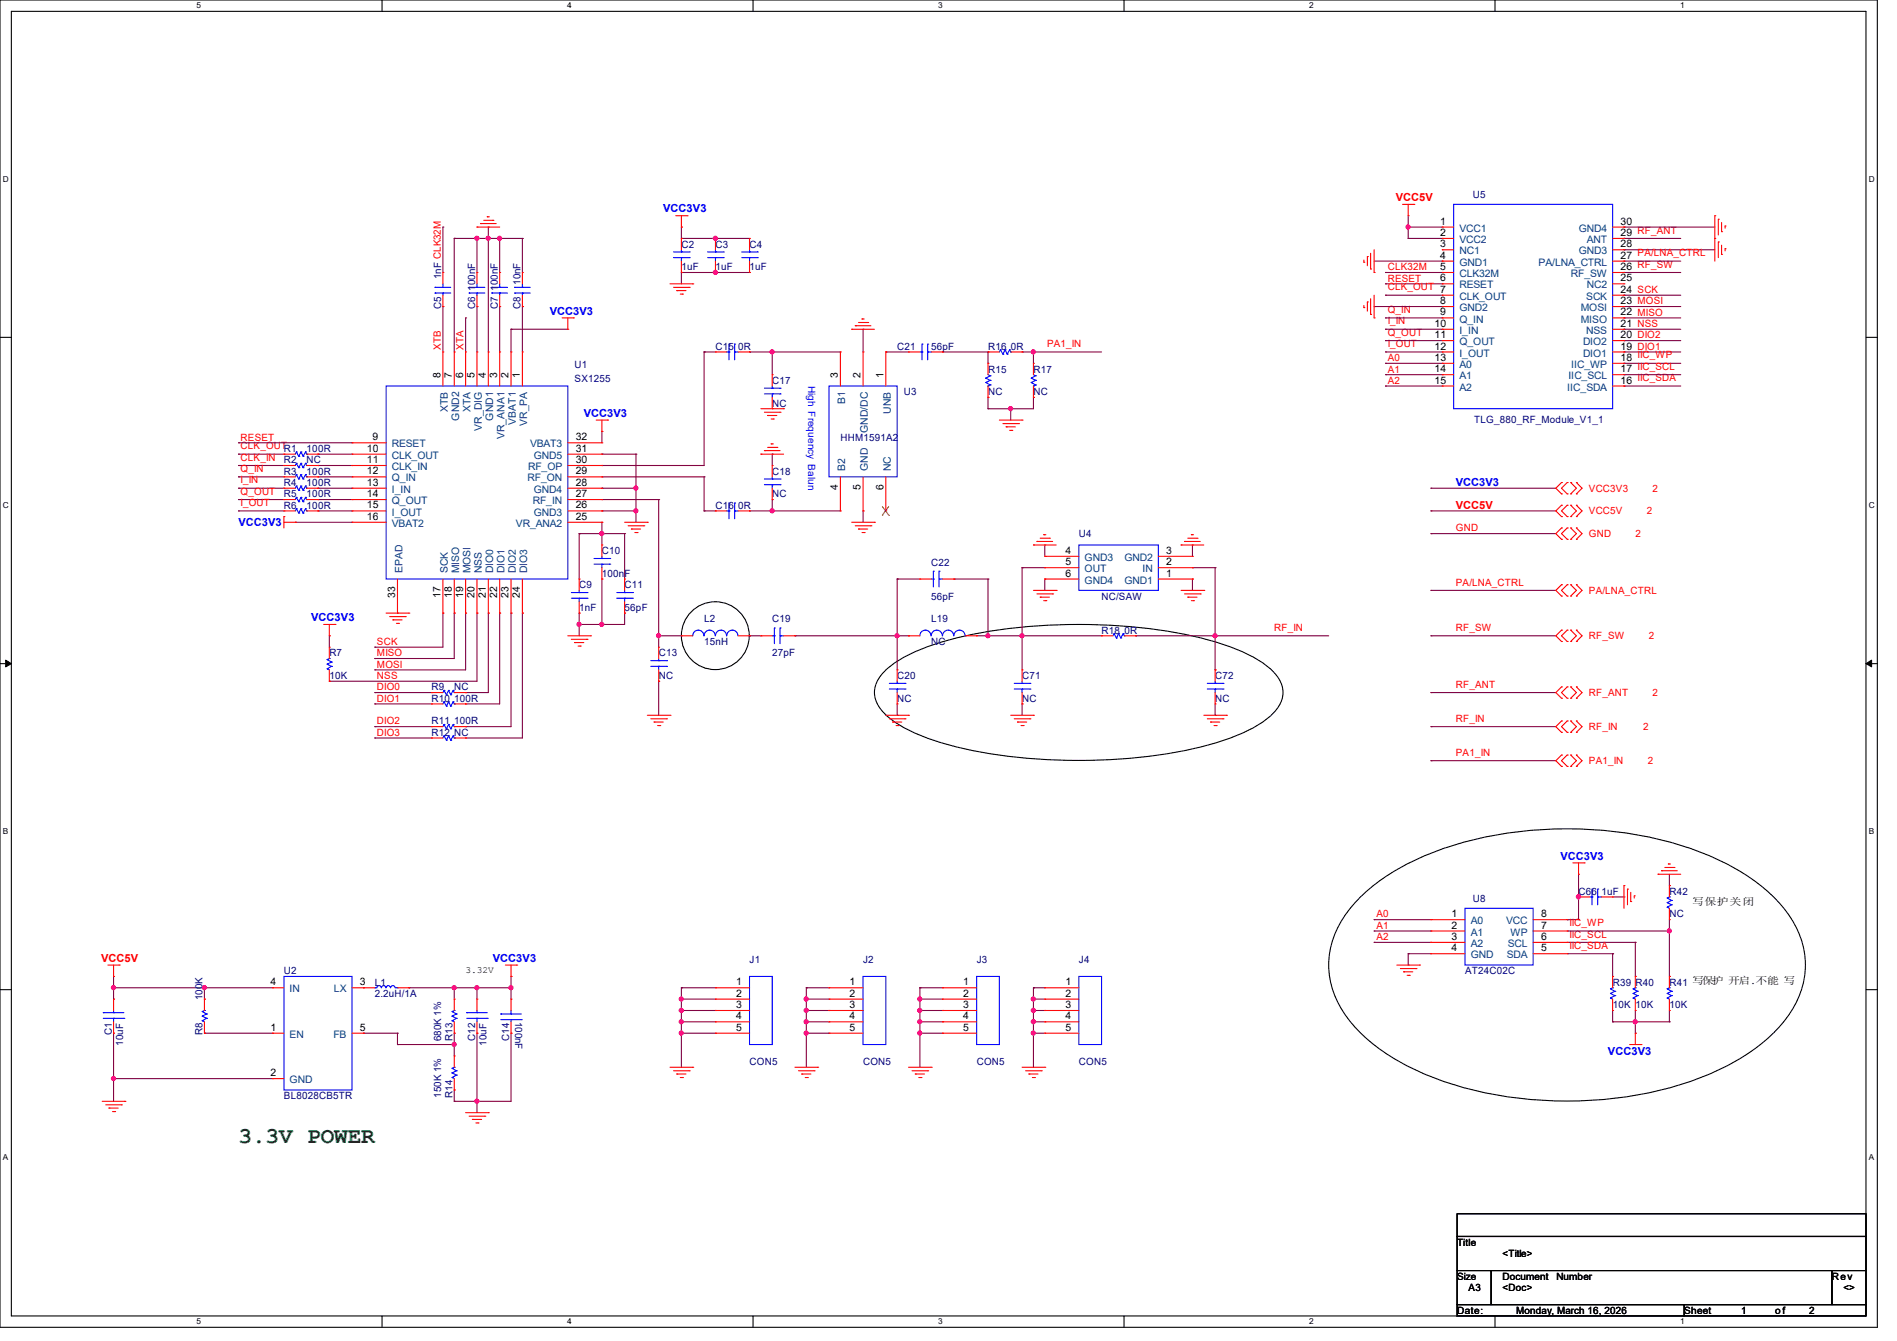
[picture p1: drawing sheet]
<svg xmlns="http://www.w3.org/2000/svg" width="297mm" height="210mm" viewBox="0 0 297 210" stroke-linecap="round" stroke-linejoin="round" font-family="sans-serif">
<defs><g id="words">
<text font-size="3.6" fill="#008000" x="37.3" y="178.9">3.3V POWER</text>
<g font-size="1.7" fill="#00f">
<text x="103.8" y="33.3">VCC3V3</text>
<text x="86.1" y="49.3">VCC3V3</text>
<text x="91.4" y="65.3">VCC3V3</text>
<text x="227.9" y="76.1">VCC3V3</text>
<text x="37.3" y="82.3">VCC3V3</text>
<text x="48.7" y="97.3">VCC3V3</text>
<text x="244.3" y="134.6">VCC3V3</text>
<text x="77.2" y="150.6">VCC3V3</text>
<text x="251.8" y="165.2">VCC3V3</text>
</g>
<g font-size="1.7" fill="#f00">
<text x="218.5" y="31.5">VCC5V</text>
<text x="227.9" y="79.7">VCC5V</text>
<text x="15.8" y="150.6">VCC5V</text>
</g>
<g font-size="1.6">
<text x="225.5" y="35.2">1</text>
<text x="253.7" y="35.2">30</text>
<text x="225.5" y="37">2</text>
<text x="225.5" y="40.5">4</text>
<text x="225.5" y="38.7">3</text>
<text x="253.7" y="40.5">27 PA/LNA_CTRL</text>
<text x="253.7" y="38.7">28</text>
<text x="253.7" y="37">29 RF_ANT</text>
<text x="225.5" y="44.1">6</text>
<text x="225.5" y="47.6">8</text>
<text x="225.5" y="42.3">5</text>
<text x="253.7" y="47.6">23 MOSI</text>
<text x="253.7" y="45.8">24 SCK</text>
<text x="253.7" y="44.1">25</text>
<text x="253.7" y="42.3">26 RF_SW</text>
<text x="224.6" y="51.2">10</text>
<text x="224.6" y="53">11</text>
<text x="225.5" y="49.4">9</text>
<text x="253.7" y="49.4">22 MISO</text>
<text x="253.7" y="51.2">21 NSS</text>
<text x="253.7" y="53">20 DIO2</text>
<text x="69" y="59.2" transform="rotate(-90 69 59.2)">8</text>
<text x="70.7" y="59.2" transform="rotate(-90 70.7 59.2)">7</text>
<text x="72.5" y="59.2" transform="rotate(-90 72.5 59.2)">6</text>
<text x="74.3" y="59.2" transform="rotate(-90 74.3 59.2)">5</text>
<text x="76.1" y="59.2" transform="rotate(-90 76.1 59.2)">4</text>
<text x="77.9" y="59.2" transform="rotate(-90 77.9 59.2)">3</text>
<text x="79.6" y="59.2" transform="rotate(-90 79.6 59.2)">2</text>
<text x="81.4" y="59.2" transform="rotate(-90 81.4 59.2)">1</text>
<text x="131.2" y="59.2" transform="rotate(-90 131.2 59.2)">3</text>
<text x="134.7" y="59.2" transform="rotate(-90 134.7 59.2)">2</text>
<text x="138.3" y="59.2" transform="rotate(-90 138.3 59.2)">1</text>
<text x="224.6" y="54.7">12</text>
<text x="224.6" y="56.5">13</text>
<text x="224.6" y="58.3">14</text>
<text x="253.7" y="54.7">19 DIO1</text>
<text x="253.7" y="58.3">17 IIC_SCL</text>
<text x="253.7" y="56.5">18 IIC_WP</text>
<text x="224.6" y="60.1">15</text>
<text x="253.7" y="60.1">16 IIC_SDA</text>
<text x="57.5" y="70.7">10</text>
<text x="58.3" y="69">9</text>
<text x="90.1" y="70.7">31</text>
<text x="90.1" y="69">32</text>
<text x="57.5" y="72.5">11</text>
<text x="57.5" y="74.3">12</text>
<text x="57.5" y="76.1">13</text>
<text x="57.5" y="77.9">14</text>
<text x="90.1" y="77.9">27</text>
<text x="90.1" y="76.1">28</text>
<text x="90.1" y="74.3">29</text>
<text x="90.1" y="72.5">30</text>
<text x="131.2" y="76.8" transform="rotate(-90 131.2 76.8)">4</text>
<text x="134.7" y="76.8" transform="rotate(-90 134.7 76.8)">5</text>
<text x="138.3" y="76.8" transform="rotate(-90 138.3 76.8)">6</text>
<text x="57.5" y="79.6">15</text>
<text x="57.5" y="81.4">16</text>
<text x="90.1" y="81.4">25</text>
<text x="90.1" y="79.6">26</text>
<text x="166.8" y="86.7">4</text>
<text x="166.8" y="88.5">5</text>
<text x="182.6" y="88.5">2</text>
<text x="182.6" y="86.7">3</text>
<text x="61.8" y="93.7" transform="rotate(-90 61.8 93.7)">33</text>
<text x="69" y="93.7" transform="rotate(-90 69 93.7)">17</text>
<text x="70.7" y="93.7" transform="rotate(-90 70.7 93.7)">18</text>
<text x="72.5" y="93.7" transform="rotate(-90 72.5 93.7)">19</text>
<text x="74.3" y="93.7" transform="rotate(-90 74.3 93.7)">20</text>
<text x="76.1" y="93.7" transform="rotate(-90 76.1 93.7)">21</text>
<text x="77.9" y="93.7" transform="rotate(-90 77.9 93.7)">22</text>
<text x="79.6" y="93.7" transform="rotate(-90 79.6 93.7)">23</text>
<text x="81.4" y="93.7" transform="rotate(-90 81.4 93.7)">24</text>
<text x="166.8" y="90.3">6</text>
<text x="182.6" y="90.3">1</text>
<text x="227.3" y="143.6">1</text>
<text x="241.3" y="143.6">8</text>
<text x="264.9" y="141.7">写保护关闭</text>
<text x="227.3" y="145.4">2</text>
<text x="227.3" y="147.2">3</text>
<text x="227.3" y="149">4</text>
<text x="241.3" y="145.4">7</text>
<text x="241.3" y="147.2">6</text>
<text x="241.3" y="149">5</text>
<text x="42.3" y="154.3">4</text>
<text x="56.4" y="154.3">3</text>
<text x="115.2" y="154.3">1</text>
<text x="133" y="154.3">1</text>
<text x="150.8" y="154.3">1</text>
<text x="166.8" y="154.3">1</text>
<text x="42.3" y="161.4">1</text>
<text x="56.4" y="161.4">5</text>
<text x="115.2" y="156.1">2</text>
<text x="115.2" y="157.9">3</text>
<text x="115.2" y="159.6">4</text>
<text x="115.2" y="161.4">5</text>
<text x="133" y="156.1">2</text>
<text x="133" y="157.9">3</text>
<text x="133" y="159.6">4</text>
<text x="133" y="161.4">5</text>
<text x="150.8" y="156.1">2</text>
<text x="150.8" y="157.9">3</text>
<text x="150.8" y="159.6">4</text>
<text x="150.8" y="161.4">5</text>
<text x="166.8" y="156.1">2</text>
<text x="166.8" y="157.9">3</text>
<text x="166.8" y="159.6">4</text>
<text x="166.8" y="161.4">5</text>
<text x="42.3" y="168.5">2</text>
<text x="228.1" y="195.1">Title</text>
<text x="235.3" y="196.9">&lt;Title&gt;</text>
<text x="228.1" y="200.4">Size</text>
<text x="229.9" y="202.2">A3</text>
<text x="235.2" y="200.4">Document</text>
<text x="235.3" y="202.2">&lt;Doc&gt;</text>
<text x="243.7" y="200.4">Number</text>
<text x="286.8" y="200.4">Rev</text>
<text x="288.6" y="202.2">&lt;&gt;</text>
<text x="228.1" y="205.7">Date:</text>
<text x="237.4" y="205.7">Monday, March 16, 2026</text>
<text x="263.7" y="205.7">Sheet</text>
<text x="272.6" y="205.7">1</text>
<text x="277.9" y="205.7">o f</text>
<text x="283.3" y="205.7">2</text>
</g>
<g font-size="1.6" fill="#000080">
<text x="230.6" y="30.9">U5</text>
<text x="106.7" y="38.8">C2</text>
<text x="112" y="38.8">C3</text>
<text x="117.4" y="38.8">C4</text>
<text x="69" y="43.7" transform="rotate(-90 69 43.7)">1nF CLK32M</text>
<text x="74.4" y="45.5" transform="rotate(-90 74.4 45.5)">100nF</text>
<text x="77.9" y="45.5" transform="rotate(-90 77.9 45.5)">100nF</text>
<text x="81.5" y="44.6" transform="rotate(-90 81.5 44.6)">10nF</text>
<text x="106.7" y="42.3">1uF</text>
<text x="112" y="42.3">1uF</text>
<text x="117.4" y="42.3">1uF</text>
<text x="69" y="48.3" transform="rotate(-90 69 48.3)">C5</text>
<text x="74.4" y="48.3" transform="rotate(-90 74.4 48.3)">C6</text>
<text x="77.9" y="48.3" transform="rotate(-90 77.9 48.3)">C7</text>
<text x="81.5" y="48.3" transform="rotate(-90 81.5 48.3)">C8</text>
<text x="90" y="57.6">U1</text>
<text x="90" y="59.8">SX1255</text>
<text x="112" y="54.8">C15</text>
<text x="115.6" y="54.8">0R</text>
<text x="140.5" y="54.8">C21</text>
<text x="145.8" y="54.8">56pF</text>
<text x="154.7" y="58.3">R15</text>
<text x="154.7" y="54.8">R16</text>
<text x="158.3" y="54.8">0R</text>
<text x="161.8" y="58.3">R17</text>
<text x="120.9" y="60.1">C17</text>
<text x="120.9" y="63.7">NC</text>
<text x="141.5" y="61.9">U3</text>
<text x="154.7" y="61.9">NC</text>
<text x="161.8" y="61.9">NC</text>
<text x="44.5" y="70.8">R1</text>
<text x="48" y="70.8">100R</text>
<text x="131.6" y="69">HHM1591A2</text>
<text x="230.8" y="66.2">TLG_880_RF_Module_V1_1</text>
<text x="44.5" y="74.3">R3</text>
<text x="44.5" y="72.6">R2</text>
<text x="44.5" y="77.9">R5</text>
<text x="44.5" y="76.1">R4</text>
<text x="48" y="74.3">100R</text>
<text x="48" y="72.6">NC</text>
<text x="48" y="77.9">100R</text>
<text x="48" y="76.1">100R</text>
<text x="120.9" y="74.3">C18</text>
<text x="120.9" y="77.9">NC</text>
<text x="44.5" y="79.7">R6</text>
<text x="48" y="79.7">100R</text>
<text x="112" y="79.7">C16</text>
<text x="115.6" y="79.7">0R</text>
<text x="94.2" y="86.8">C10</text>
<text x="145.8" y="88.6">C22</text>
<text x="168.9" y="84.1">U4</text>
<text x="90.7" y="92.1">C9</text>
<text x="90.7" y="95.7">1nF</text>
<text x="94.2" y="90.3">100nF</text>
<text x="97.8" y="92.1">C11</text>
<text x="97.8" y="95.7">56pF</text>
<text x="145.8" y="93.9">56pF</text>
<text x="172.5" y="93.9">NC/SAW</text>
<text x="110.2" y="97.5">L2</text>
<text x="110.2" y="101">15nH</text>
<text x="120.9" y="97.5">C19</text>
<text x="145.8" y="97.5">L19</text>
<text x="145.8" y="101">NC</text>
<text x="172.5" y="99.2">R18</text>
<text x="176" y="99.2">0R</text>
<text x="51.6" y="102.8">R7</text>
<text x="51.6" y="106.3">10K</text>
<text x="103.1" y="102.8">C13</text>
<text x="103.1" y="106.3">NC</text>
<text x="120.9" y="102.8">27pF</text>
<text x="140.5" y="106.3">C20</text>
<text x="160" y="106.3">C71</text>
<text x="190.3" y="106.3">C72</text>
<text x="67.6" y="113.5">R11</text>
<text x="67.6" y="109.9">R10</text>
<text x="67.6" y="108.1">R9</text>
<text x="71.1" y="113.5">100R</text>
<text x="71.1" y="109.9">100R</text>
<text x="71.1" y="108.1">NC</text>
<text x="140.5" y="109.9">NC</text>
<text x="160" y="109.9">NC</text>
<text x="190.3" y="109.9">NC</text>
<text x="67.6" y="115.2">R12 NC</text>
<text x="230.6" y="141.2">U8</text>
<text x="247.2" y="140.1">C66</text>
<text x="250.7" y="140.1">1uF</text>
<text x="261.4" y="140.1">R42</text>
<text x="261.4" y="143.7">NC</text>
<text x="44.5" y="152.6">U2</text>
<text x="58.7" y="154.3">L1</text>
<text x="117.4" y="150.8">J1</text>
<text x="135.1" y="150.8">J2</text>
<text x="152.9" y="150.8">J3</text>
<text x="168.9" y="150.8">J4</text>
<text x="229.4" y="152.6">AT24C02C</text>
<text x="252.5" y="154.3">R39 R40</text>
<text x="261.4" y="154.3">R41 写保护 开启.不能 写</text>
<text x="31.7" y="156.6" transform="rotate(-90 31.7 156.6)">100K</text>
<text x="58.7" y="156.1">2.2uH/1A</text>
<text x="80.6" y="160" transform="rotate(90 80.6 160)">100nF</text>
<text x="252.5" y="157.9">10K 10K</text>
<text x="261.4" y="157.9">10K</text>
<text x="17.5" y="162.1" transform="rotate(-90 17.5 162.1)">C1</text>
<text x="19.3" y="163.7" transform="rotate(-90 19.3 163.7)">10uF</text>
<text x="31.7" y="162.1" transform="rotate(-90 31.7 162.1)">R8</text>
<text x="69" y="163" transform="rotate(-90 69 163)">680K 1%</text>
<text x="70.8" y="163" transform="rotate(-90 70.8 163)">R13</text>
<text x="74.4" y="163" transform="rotate(-90 74.4 163)">C12</text>
<text x="76.2" y="163.7" transform="rotate(-90 76.2 163.7)">10uF</text>
<text x="79.7" y="163" transform="rotate(-90 79.7 163)">C14</text>
<text x="117.4" y="166.8">CON5</text>
<text x="135.1" y="166.8">CON5</text>
<text x="152.9" y="166.8">CON5</text>
<text x="168.9" y="166.8">CON5</text>
<text x="44.5" y="172.1">BL8028CB5TR</text>
<text x="69" y="171.9" transform="rotate(-90 69 171.9)">150K 1%</text>
<text x="70.8" y="171.9" transform="rotate(-90 70.8 171.9)">R14</text>
</g>
<g font-size="1.6" fill="#004080">
<text x="228.5" y="38.1">VCC2</text>
<text x="228.5" y="41.6">GND1</text>
<text x="228.5" y="36.3">VCC1</text>
<text x="228.5" y="39.8">NC1</text>
<text x="240.9" y="41.6">PA/LNA_CTRL</text>
<text x="247.2" y="39.8">GND3</text>
<text x="247.2" y="36.3">GND4</text>
<text x="248.4" y="38.1">ANT</text>
<text x="228.5" y="45.2">RESET</text>
<text x="228.5" y="46.9">CLK_OUT</text>
<text x="228.5" y="43.4">CLK32M</text>
<text x="245.9" y="43.4">RF_SW</text>
<text x="248.3" y="46.9">SCK</text>
<text x="248.4" y="45.2">NC2</text>
<text x="228.5" y="48.7">GND2</text>
<text x="228.5" y="50.5">Q_IN</text>
<text x="228.5" y="52.3">I_IN</text>
<text x="247.5" y="50.5">MISO</text>
<text x="247.5" y="48.7">MOSI</text>
<text x="248.3" y="52.3">NSS</text>
<text x="228.5" y="54.1">Q_OUT</text>
<text x="228.5" y="55.8">I_OUT</text>
<text x="228.5" y="57.6">A0</text>
<text x="228.5" y="59.4">A1</text>
<text x="245.6" y="59.4">IIC_SCL</text>
<text x="246" y="57.6">IIC_WP</text>
<text x="247.8" y="54.1">DIO2</text>
<text x="247.8" y="55.8">DIO1</text>
<text x="70.1" y="64.5" transform="rotate(-90 70.1 64.5)">XTB</text>
<text x="71.9" y="65.9" transform="rotate(-90 71.9 65.9)">GND2</text>
<text x="73.7" y="64.5" transform="rotate(-90 73.7 64.5)">XTA</text>
<text x="77.2" y="65.9" transform="rotate(-90 77.2 65.9)">GND1</text>
<text x="132.3" y="63.3" transform="rotate(-90 132.3 63.3)">B1</text>
<text x="139.4" y="64.8" transform="rotate(-90 139.4 64.8)">UNB</text>
<text x="228.5" y="61.2">A2</text>
<text x="245.4" y="61.2">IIC_SDA</text>
<text x="61.3" y="70.1">RESET</text>
<text x="61.3" y="71.8">CLK_OUT</text>
<text x="75.4" y="67.4" transform="rotate(-90 75.4 67.4)">VR_DIG</text>
<text x="79" y="68.8" transform="rotate(-90 79 68.8)">VR_ANA1</text>
<text x="80.8" y="66.5" transform="rotate(-90 80.8 66.5)">VBAT1</text>
<text x="82.6" y="66.7" transform="rotate(-90 82.6 66.7)">VR_PA</text>
<text x="83" y="70.1">VBAT3</text>
<text x="83.6" y="71.8">GND5</text>
<text x="135.9" y="67.8" transform="rotate(-90 135.9 67.8)">GND/DC</text>
<text x="61.3" y="73.6">CLK_IN</text>
<text x="61.3" y="75.4">Q_IN</text>
<text x="61.3" y="77.2">I_IN</text>
<text x="82.6" y="75.4">RF_ON</text>
<text x="82.7" y="73.6">RF_OP</text>
<text x="83.6" y="77.2">GND4</text>
<text x="132.3" y="73.8" transform="rotate(-90 132.3 73.8)">B2</text>
<text x="135.9" y="73.8" transform="rotate(-90 135.9 73.8)">GND</text>
<text x="139.4" y="73.8" transform="rotate(-90 139.4 73.8)">NC</text>
<text x="61.3" y="79">Q_OUT</text>
<text x="61.3" y="80.7">I_OUT</text>
<text x="61.3" y="82.5">VBAT2</text>
<text x="80.8" y="82.5">VR_ANA2</text>
<text x="83.4" y="79">RF_IN</text>
<text x="83.6" y="80.7">GND3</text>
<text x="63" y="89.8" transform="rotate(-90 63 89.8)">EPAD</text>
<text x="70.1" y="89.8" transform="rotate(-90 70.1 89.8)">SCK</text>
<text x="71.9" y="89.8" transform="rotate(-90 71.9 89.8)">MISO</text>
<text x="73.7" y="89.8" transform="rotate(-90 73.7 89.8)">MOSI</text>
<text x="75.4" y="89.8" transform="rotate(-90 75.4 89.8)">NSS</text>
<text x="77.2" y="89.8" transform="rotate(-90 77.2 89.8)">DIO0</text>
<text x="79" y="89.8" transform="rotate(-90 79 89.8)">DIO1</text>
<text x="80.8" y="89.8" transform="rotate(-90 80.8 89.8)">DIO2</text>
<text x="82.6" y="89.8" transform="rotate(-90 82.6 89.8)">DIO3</text>
<text x="169.8" y="87.8">GND3</text>
<text x="169.8" y="89.6">OUT</text>
<text x="176" y="87.8">GND2</text>
<text x="178.9" y="89.6">IN</text>
<text x="169.8" y="91.4">GND4</text>
<text x="176" y="91.4">GND1</text>
<text x="230.3" y="144.7">A0</text>
<text x="230.3" y="146.5">A1</text>
<text x="230.3" y="148.3">A2</text>
<text x="235.8" y="144.7">VCC</text>
<text x="236.1" y="148.3">SCL</text>
<text x="236.5" y="146.5">WP</text>
<text x="45.3" y="155.4">IN</text>
<text x="52.3" y="155.4">LX</text>
<text x="230.3" y="150.1">GND</text>
<text x="235.9" y="150.1">SDA</text>
<text x="45.3" y="162.5">EN</text>
<text x="52.2" y="162.5">FB</text>
<text x="45.3" y="169.6">GND</text>
</g>
<g font-size="1.6" fill="#f00">
<text x="217.3" y="42.3">CLK32M</text>
<text x="217.3" y="44.1">RESET</text>
<text x="217.3" y="45.5">CLK_OUT 7</text>
<text x="217.3" y="52.6">Q_OUT</text>
<text x="217.3" y="50.8">I_IN</text>
<text x="217.3" y="49">Q_IN</text>
<text x="69" y="54.8" transform="rotate(-90 69 54.8)">XTB</text>
<text x="72.6" y="54.8" transform="rotate(-90 72.6 54.8)">XTA</text>
<text x="163.9" y="54.4">PA1_IN</text>
<text x="217.3" y="54.4">I_OUT</text>
<text x="217.3" y="58.3">A1</text>
<text x="217.3" y="56.6">A0</text>
<text x="217.3" y="60.1">A2</text>
<text x="37.7" y="70.4">CLK_OUT</text>
<text x="37.7" y="69">RESET</text>
<text x="37.7" y="72.1">CLK_IN</text>
<text x="37.7" y="73.9">Q_IN</text>
<text x="37.7" y="75.7">I_IN</text>
<text x="37.7" y="77.5">Q_OUT</text>
<text x="248.8" y="77">VCC3V3</text>
<text x="258.7" y="77">2</text>
<text x="37.7" y="79.2">I_OUT</text>
<text x="227.9" y="83.2">GND</text>
<text x="248.8" y="80.6">VCC5V</text>
<text x="257.8" y="80.6">2</text>
<text x="248.8" y="84.1">GND</text>
<text x="256" y="84.1">2</text>
<text x="227.9" y="91.7">PA/LNA_CTRL</text>
<text x="248.8" y="93">PA/LNA_CTRL</text>
<text x="59" y="101">SCK</text>
<text x="199.5" y="98.8">RF_IN</text>
<text x="227.9" y="98.8">RF_SW</text>
<text x="248.8" y="100.1">RF_SW</text>
<text x="258.2" y="100.1">2</text>
<text x="59" y="102.8">MISO</text>
<text x="59" y="104.6">MOSI</text>
<text x="59" y="106.3">NSS</text>
<text x="227.9" y="107.7">RF_ANT</text>
<text x="59" y="108.1">DIO0</text>
<text x="59" y="109.9">DIO1</text>
<text x="59" y="113.5">DIO2</text>
<text x="227.9" y="113">RF_IN</text>
<text x="248.8" y="109">RF_ANT</text>
<text x="258.7" y="109">2</text>
<text x="59" y="115.2">DIO3</text>
<text x="227.9" y="118.4">PA1_IN</text>
<text x="248.8" y="114.3">RF_IN</text>
<text x="248.8" y="119.7">PA1_IN</text>
<text x="257.3" y="114.3">2</text>
<text x="258" y="119.7">2</text>
<text x="215.5" y="143.7">A0</text>
<text x="215.5" y="147.2">A2</text>
<text x="215.5" y="145.5">A1</text>
<text x="245.7" y="146.8">IIC_SCL</text>
<text x="245.7" y="148.6">IIC_SDA</text>
<text x="245.7" y="145">IIC_WP</text>
</g>
<text font-size="1.6" fill="#00f" x="126.5" y="60.5" transform="rotate(90 126.5 60.5)">High Frequency Balun</text>
<text font-size="1.5" x="72.9" y="152.4">3.32V</text>
<g font-size="1.3">
<text x="30.8" y="1.3">5</text>
<text x="88.8" y="1.3">4</text>
<text x="146.9" y="1.3">3</text>
<text x="205" y="1.3">2</text>
<text x="263.1" y="1.3">1</text>
<text x=".5" y="28.4">D</text>
<text x="292.6" y="28.4">D</text>
<text x=".5" y="79.5">C</text>
<text x="292.6" y="79.5">C</text>
<text x=".5" y="130.6">B</text>
<text x="292.6" y="130.6">B</text>
<text x=".5" y="181.7">A</text>
<text x="292.6" y="181.7">A</text>
<text x="30.8" y="207.4">5</text>
<text x="88.8" y="207.4">4</text>
<text x="146.9" y="207.4">3</text>
<text x="205" y="207.4">2</text>
<text x="263.1" y="207.4">1</text>
</g>
</g></defs>
<path d="M0 0h293.9v207.9h-293.9zM1.8 1.8h290.3v204.3h-290.3z" fill="none" stroke="#000" stroke-width=".17"/>
<g fill="#fff">
<path d="M30.8 .2h.7v1.4h-.7z"/>
<path d="M30.8 206.2h.7v1.4h-.7z"/>
</g>
<path d="M59.8 0v1.8M59.8 206.1v1.8" fill="none" stroke="#000" stroke-width=".17"/>
<g fill="#fff">
<path d="M88.8 .2h.7v1.4h-.7z"/>
<path d="M88.8 206.2h.7v1.4h-.7z"/>
</g>
<path d="M117.9 0v1.8M117.9 206.1v1.8" fill="none" stroke="#000" stroke-width=".17"/>
<g fill="#fff">
<path d="M146.9 .2h.7v1.4h-.7z"/>
<path d="M146.9 206.2h.7v1.4h-.7z"/>
</g>
<path d="M176 0v1.8M176 206.1v1.8" fill="none" stroke="#000" stroke-width=".17"/>
<g fill="#fff">
<path d="M205 .2h.7v1.4h-.7z"/>
<path d="M205 206.2h.7v1.4h-.7z"/>
</g>
<path d="M234.1 0v1.8M234.1 206.1v1.8" fill="none" stroke="#000" stroke-width=".17"/>
<g fill="#fff">
<path d="M263.1 .2h.6v1.4h-.6z"/>
<path d="M263.1 206.2h.6v1.4h-.6z"/>
<path d="M.5 27.3h.9v1.4h-.9z"/>
<path d="M292.6 27.3h.9v1.4h-.9z"/>
<path d="M.5 78.4h.9v1.4h-.9z"/>
<path d="M292.6 78.4h.9v1.4h-.9z"/>
</g>
<path d="M0 52.8h1.8M292.1 52.8h1.8" fill="none" stroke="#000" stroke-width=".17"/>
<g fill="#fff">
<path d="M.5 129.5h.8v1.4h-.8z"/>
<path d="M292.6 129.5h.8v1.4h-.8z"/>
</g>
<path d="M0 103.9h1.8M292.1 103.9h1.8" fill="none" stroke="#000" stroke-width=".17"/>
<path d="M.9 103.4l.9 .5-.9 .5zM292.1 103.9l.9-.5v1z" fill="#000" stroke="#000" stroke-width=".16"/>
<g fill="#fff">
<path d="M.5 180.5h.8v1.4h-.8z"/>
<path d="M292.6 180.5h.8v1.4h-.8z"/>
</g>
<g fill="none" stroke="#000" stroke-width=".17">
<path d="M138.7 104.9a22.1 22.1 0 0 1 8.5-4.3 84 84 0 0 1 32.3-2.2 50.4 50.4 0 0 1 16.1 4.2 11.2 11.2 0 0 1 4.8 4 4.3 4.3 0 0 1-1.3 5.4 22.1 22.1 0 0 1-8.5 4.3 84 84 0 0 1-32.3 2.2 50.4 50.4 0 0 1-16.1-4.2 11.2 11.2 0 0 1-4.8-4 4.3 4.3 0 0 1 1.3-5.4zM0 155h1.8M212.7 140.8a35.1 35.1 0 0 1 14.6-8.3 62.2 62.2 0 0 1 38.4 .7 31.5 31.5 0 0 1 13.5 8.9 13.4 13.4 0 0 1 0 18 31.5 31.5 0 0 1-13.5 8.9 61.8 61.8 0 0 1-40.7 0 31.5 31.5 0 0 1-13.5-8.9 13.4 13.4 0 0 1 0-18zM292.1 155h1.8M228.1 190.1h64v3.5h-64zM228.1 193.6h64v5.4h-64zM228.1 199h5.4v5.3h-5.4zM233.5 199h53.3v5.3h-53.3zM286.8 199h5.3v5.3h-5.3zM228.1 204.3h35.6v1.8h-35.6zM263.7 204.3h28.4v1.8h-28.4z"/>
<circle cx="112" cy="99.5" r="5.3"/>
</g>
<g fill="none" stroke="#800040" stroke-width=".17">
<path d="M69.3 35.6h.1M69.3 35.6v7.1M71.1 37.3h.1M71.1 37.3h10.7M71.1 37.3v17.8M74.7 37.3h.1M74.7 37.3v5.4M76.5 37.3h.1M76.5 35.6h.1M76.5 35.6v19.5M78.2 37.3h.1M78.2 37.3v5.4"/>
<path d="M81.8 37.3h.1M81.8 37.3v5.4M106.7 37.3h.1M106.7 35.6h.1M106.7 35.6v1.7M106.7 37.3h10.6M112 37.3h.1M220.5 37.3h.1M220.5 35.6h.1M220.5 37.3h5.3M220.5 33.8v3.5M220.5 35.6h5.3"/>
<path d="M254.3 37.3h.1M254.3 35.6h.1M254.3 39.1h.1M254.3 37.3h8.8M254.3 35.6h14.2M254.3 39.1h14.2M69.3 48h.1M69.3 48v7.1M72.9 49.8h.1M72.9 49.8v5.3M74.7 48h.1M74.7 48v7.1"/>
<path d="M78.2 48h.1M78.2 48v7.1M80 51.6h.1M80 51.6v3.5M80 51.6h8.9M81.8 48h.1M81.8 48v7.1M106.7 42.7h.1M106.7 42.7h10.6M106.7 42.7v1.7M110.2 55.1h.1M110.2 55.1v17.8h-16"/>
<path d="M110.2 55.1h1.8M112 42.7h.1M117.3 55.1h.1M117.3 55.1h14.3M120.9 55.1h.1M120.9 55.1v3.6M135.1 51.6h.1M135.1 51.6v3.5M138.7 55.1h.1M138.7 55.1h3.5M147.6 55.1h.1M147.6 55.1h7.1"/>
<path d="M154.7 55.1h.1M154.7 55.1v1.8M160 55.1h.1M160 55.1h12.5M161.8 55.1h.1M161.8 55.1v1.8M215.1 48h.1M215.1 40.9h10.7M215.1 48h10.7M216.9 42.7h.1M216.9 44.4h.1M216.9 55.1h.1"/>
<path d="M216.9 53.3h.1M216.9 51.6h.1M216.9 49.8h.1M216.9 46.2h.1M216.9 58.7h.1M216.9 56.9h.1M216.9 42.7h8.9M216.9 51.6h8.9M216.9 55.1h8.9M216.9 44.4h8.9M216.9 53.3h8.9M216.9 49.8h8.9"/>
<path d="M216.9 46.2h8.9M216.9 58.7h8.9M216.9 56.9h8.9M225.8 40.9h.1M254.3 51.6h.1M254.3 53.3h.1M254.3 55.1h.1M254.3 46.2h.1M254.3 48h.1M254.3 49.8h.1M254.3 42.7h.1M254.3 40.9h.1"/>
<path d="M254.3 56.9h.1M254.3 58.7h.1M254.3 42.7h8.8M254.3 51.6h8.8M254.3 55.1h8.8M254.3 40.9h8.8M254.3 53.3h8.8M254.3 49.8h8.8M254.3 46.2h8.8M254.3 48h8.8M254.3 58.7h8.8M254.3 56.9h8.8"/>
<path d="M37.3 71.1h.1M37.3 72.9h.1M37.3 74.7h.1M37.3 76.5h.1M37.3 78.2h.1M37.3 69.3h.1M37.3 71.1h7.1M37.3 76.5h7.1M37.3 72.9h7.1M37.3 74.7h7.1M37.3 78.2h7.1M37.3 69.3h17.8"/>
<path d="M49.8 71.1h.1M49.8 72.9h.1M49.8 74.7h.1M49.8 76.5h.1M49.8 78.2h.1M49.8 71.1h5.3M49.8 76.5h5.3M49.8 72.9h5.3M49.8 74.7h5.3M49.8 78.2h5.3M94.2 71.1h.1M94.2 76.5h.1"/>
<path d="M94.2 67.6h.1M94.2 72.9h.1M94.2 74.7h.1M94.2 78.2h.1M94.2 71.1h5.4M94.2 76.5h5.4M94.2 67.6v1.7M94.2 74.7h16M94.2 78.2h8.9M99.6 71.1h.1M99.6 76.5h.1M99.6 71.1v10.7"/>
<path d="M103.1 78.2h.1M103.1 78.2v23.1M110.2 74.7h.1M110.2 74.7v5.3M120.9 78.2h.1M120.9 71.1h.1M120.9 71.1v1.8M120.9 78.2v1.8M154.7 64h.1M154.7 62.2h.1M154.7 62.2v1.8M158.2 64h.1"/>
<path d="M158.2 64v1.8M161.8 62.2h.1M161.8 62.2v1.8h-7.1M216.9 60.5h.1M216.9 60.5h8.9M224 76.5h.1M224 76.5h19.6M254.3 60.5h.1M254.3 60.5h8.8M37.3 80h.1M37.3 80h7.1M46.2 81.8h.1"/>
<path d="M46.2 81.8h8.9M49.8 80h.1M49.8 80h5.3M51.6 99.6h.1M51.6 99.6v1.7M69.3 96h.1M69.3 96v5.3h-10.6M71.1 96h.1M71.1 96v7.1h-12.4M72.9 96h.1M72.9 96v8.9h-14.2M74.7 96h.1"/>
<path d="M74.7 96v10.7h-23.1M76.5 96h.1M76.5 96v12.5h-3.6M78.2 96h.1M78.2 96v14.2h-5.3M80 96h.1M80 96v17.8h-7.1M81.8 96h.1M81.8 96v19.6h-8.9M90.7 83.6h.1M90.7 96h.1M90.7 97.8h.1"/>
<path d="M90.7 83.6v7.1M90.7 96v3.6M90.7 83.6h7.1M94.2 80h.1M94.2 81.8h.1M94.2 90.7h.1M94.2 83.6h.1M94.2 97.8h.1M94.2 80h5.4M94.2 81.8v3.5M94.2 90.7v7.1M97.8 83.6h.1"/>
<path d="M97.8 96h.1M97.8 96v1.8h-7.1M97.8 83.6v7.1M99.6 80h.1M103.1 99.6h.1M103.1 99.6h3.6M110.2 80h.1M110.2 80h1.8M117.3 80h.1M117.3 99.6h.1M117.3 80h14.3M117.3 99.6h1.8"/>
<path d="M120.9 80h.1M124.5 99.6h.1M124.5 99.6h17.7M135.1 80h.1M135.1 80v1.8M140.5 99.6h.1M140.5 90.7h.1M140.5 90.7h3.5M140.5 90.7v14.2M142.2 99.6h.1M149.4 90.7h.1M149.4 90.7h5.3"/>
<path d="M152.9 99.6h19.6M154.7 90.7h.1M154.7 99.6h.1M154.7 90.7v8.9M160 88.9h.1M160 99.6h.1M160 88.9h3.6M160 88.9v16M163.6 85.3h.1M163.6 90.7h.1M163.6 85.3v1.8M163.6 90.7v1.8"/>
<path d="M177.8 99.6h.1M177.8 99.6h30.2M186.7 85.3h.1M186.7 90.7h.1M186.7 88.9h.1M186.7 88.9h3.5M186.7 85.3v1.8M186.7 90.7v1.8M190.2 99.6h.1M190.2 88.9h.1M190.2 88.9v16M224 92.5h.1"/>
<path d="M224 99.6h.1M224 80h.1M224 83.6h.1M224 80h19.6M224 99.6h19.6M224 83.6h19.6M224 92.5h19.6M51.6 106.7h.1M58.7 101.3h.1M58.7 103.1h.1M58.7 104.9h.1M58.7 108.5h.1"/>
<path d="M58.7 110.2h.1M58.7 113.8h.1M58.7 115.6h.1M58.7 108.5h8.9M58.7 113.8h8.9M58.7 110.2h8.9M58.7 115.6h8.9M72.9 108.5h.1M72.9 113.8h.1M72.9 110.2h.1M72.9 115.6h.1M103.1 106.7h.1"/>
<path d="M103.1 106.7v5.3M140.5 112h.1M140.5 110.2v1.8M160 110.2h.1M160 110.2v1.8M190.2 112h.1M190.2 104.9h.1M190.2 110.2v1.8M224 108.5h.1M224 113.8h.1M224 119.1h.1M224 108.5h19.6"/>
<path d="M224 113.8h19.6M224 119.1h19.6M247.1 136.9v7.1M261.4 138.7h.1M261.4 136.9v1.8M17.8 154.7h.1M17.8 156.5h.1M17.8 154.7h24.9M17.8 152.9v3.6M32 154.7h.1M32 156.5h.1M32 154.7v1.8"/>
<path d="M64 154.7h.1M64 154.7h16M71.1 154.7h.1M71.1 154.7v1.8M74.7 154.7h.1M74.7 154.7v1.8M80 152.9h.1M80 154.7h.1M80 152.9v3.6M106.7 154.7h.1M106.7 156.5h.1M106.7 158.2h.1"/>
<path d="M106.7 154.7v12.4M106.7 154.7h5.3M106.7 156.5h5.3M106.7 158.2h5.3M126.2 154.7h.1M126.2 156.5h.1M126.2 158.2h.1M126.2 154.7h3.6M126.2 154.7v12.4M126.2 156.5h3.6M126.2 158.2h3.6M144 154.7h.1"/>
<path d="M144 156.5h.1M144 158.2h.1M144 154.7h3.6M144 156.5h3.6M144 158.2h3.6M144 154.7v12.4M161.8 154.7h.1M161.8 156.5h.1M161.8 158.2h.1M161.8 154.7v12.4M161.8 154.7h1.8M161.8 156.5h1.8"/>
<path d="M161.8 158.2h1.8M215.1 147.6h.1M215.1 145.8h.1M215.1 144h.1M215.1 147.6h8.9M215.1 145.8h8.9M215.1 144h8.9M220.5 149.4h.1M220.5 151.1h.1M220.5 149.4v1.7M220.5 149.4h3.5M245.4 144h.1"/>
<path d="M245.4 147.6h10.6M245.4 145.8h16M245.4 144h1.7M245.4 149.4h7.1M247.1 140.5h.1M247.1 144h.1M252.5 149.4h.1M252.5 149.4v3.5M252.5 158.2v1.8M252.5 140.5h1.8M254.3 140.5h.1M256 147.6h.1"/>
<path d="M256 152.9h.1M256 147.6v5.3M256 158.2v3.6M261.4 145.8h.1M261.4 152.9h.1M261.4 144v8.9M261.4 158.2v1.8M17.8 168.9h.1M17.8 161.8h.1M17.8 168.9h24.9M17.8 161.8v10.7M32 161.8h.1"/>
<path d="M32 161.8h10.7M56.9 161.8h.1M56.9 161.8h5.3M62.2 161.8h.1M62.2 163.6h.1M62.2 161.8v1.8M62.2 163.6h8.9M71.1 161.8h.1M71.1 163.6h.1M71.1 172.5h.1M71.1 170.7h.1M71.1 161.8v3.6"/>
<path d="M71.1 170.7v1.8M74.7 161.8h.1M74.7 172.5h.1M74.7 161.8v12.4M80 161.8h.1M80 161.8v10.7h-8.9M106.7 160h.1M106.7 161.8h.1M106.7 160h5.3M106.7 161.8h5.3M126.2 160h.1M126.2 161.8h.1"/>
<path d="M126.2 160h3.6M126.2 161.8h3.6M144 160h.1M144 161.8h.1M144 160h3.6M144 161.8h3.6M161.8 160h.1M161.8 161.8h.1M161.8 160h1.8M161.8 161.8h1.8M252.5 160h.1M252.5 160h8.9"/>
<path d="M256 160h.1M256 161.8h.1M261.4 160h.1"/>
</g>
<g fill="#f0f" stroke="#f0f" stroke-width=".17">
<circle cx="112" cy="42.7" r=".32"/>
<circle cx="112" cy="37.3" r=".32"/>
<circle cx="76.4" cy="37.3" r=".32"/>
<circle cx="74.7" cy="37.3" r=".32"/>
<circle cx="78.2" cy="37.3" r=".32"/>
<circle cx="120.9" cy="55.1" r=".32"/>
<circle cx="120.9" cy="80" r=".32"/>
<circle cx="99.5" cy="80" r=".32"/>
<circle cx="99.5" cy="76.4" r=".32"/>
<circle cx="140.4" cy="99.5" r=".32"/>
<circle cx="160" cy="99.5" r=".32"/>
<circle cx="190.2" cy="99.5" r=".32"/>
<circle cx="103.1" cy="99.5" r=".32"/>
<circle cx="94.2" cy="83.5" r=".32"/>
<circle cx="94.2" cy="97.8" r=".32"/>
<circle cx="90.7" cy="97.8" r=".32"/>
<circle cx="126.2" cy="158.2" r=".32"/>
<circle cx="126.2" cy="156.4" r=".32"/>
<circle cx="126.2" cy="160" r=".32"/>
<circle cx="126.2" cy="161.8" r=".32"/>
<circle cx="144" cy="158.2" r=".32"/>
<circle cx="144" cy="156.4" r=".32"/>
<circle cx="144" cy="161.8" r=".32"/>
<circle cx="144" cy="160" r=".32"/>
<circle cx="161.8" cy="158.2" r=".32"/>
<circle cx="161.8" cy="156.4" r=".32"/>
<circle cx="161.8" cy="161.8" r=".32"/>
<circle cx="161.8" cy="160" r=".32"/>
<circle cx="106.7" cy="158.2" r=".32"/>
<circle cx="106.7" cy="156.4" r=".32"/>
<circle cx="106.7" cy="160" r=".32"/>
<circle cx="106.7" cy="161.8" r=".32"/>
<circle cx="80" cy="154.7" r=".32"/>
<circle cx="74.7" cy="154.7" r=".32"/>
<circle cx="17.8" cy="154.7" r=".32"/>
<circle cx="17.8" cy="168.9" r=".32"/>
<circle cx="71.1" cy="163.6" r=".32"/>
<circle cx="71.1" cy="154.7" r=".32"/>
<circle cx="74.7" cy="172.4" r=".32"/>
<circle cx="32" cy="154.7" r=".32"/>
<circle cx="158.2" cy="64" r=".32"/>
<circle cx="161.8" cy="55.1" r=".32"/>
<circle cx="220.5" cy="35.5" r=".32"/>
<circle cx="247.1" cy="140.4" r=".32"/>
<circle cx="261.3" cy="145.8" r=".32"/>
<circle cx="256" cy="160" r=".32"/>
<circle cx="154.7" cy="99.5" r=".32"/>
</g>
<g fill="none" stroke="#f00" stroke-width=".17">
<path d="M74.7 35.6h.1M74.7 35.6h3.5M75.2 35h.1M75.2 35h2.5M75.7 34.5h1.5M76.3 34h.1M76.3 34h.3M77.2 34.5h.1M105.8 33.8h1.8M106.7 35.6h.1M106.7 37.3h.1M106.7 33.8v1.8"/>
<path d="M106.7 37.3v1.8M107.6 33.8h.1M112 37.3h.1M112 37.3v1.8M117.3 37.3h.1M117.3 37.3v1.8M214.6 39.7v2.4M215.1 39.1v3.6M219.6 32h1.8M220.5 33.8h.1M220.5 32v1.8M221.4 32h.1"/>
<path d="M225.8 37.3h.1M225.8 35.6h.1M225.8 39.1h.1M225.8 35.6h1.8M225.8 37.3h1.8M225.8 39.1h1.8M252.5 35.6h1.8M252.5 37.3h1.8M252.5 39.1h1.8M254.3 39.1h.1M254.3 37.3h.1M254.3 35.6h.1"/>
<path d="M268.5 33.8h.1M268.5 37.3h.1M268.5 33.8v7.1M269 34.3h.1M269 37.9h.1M269 34.3v2.5M269 37.9v2.4M269.5 36.3h.1M269.5 39.8h.1M269.5 34.8v1.5M269.5 38.4v1.4M270.1 35.4h.1"/>
<path d="M270.1 38.9h.1M270.1 35.4v.3M270.1 38.9v.4M69.3 55.1h.1M69.3 48h.1M69.3 42.7h.1M69.3 42.7v1.7M69.3 46.2v1.8M69.3 55.1v5.4M71.1 55.1h.1M71.1 55.1v5.4M72.9 55.1h.1"/>
<path d="M72.9 55.1v5.4M74.7 55.1h.1M74.7 48h.1M74.7 42.7h.1M74.7 42.7v1.7M74.7 46.2v1.8M74.7 55.1v5.4M76.5 55.1h.1M76.5 55.1v5.4M78.2 55.1h.1M78.2 48h.1M78.2 42.7h.1"/>
<path d="M78.2 42.7v1.7M78.2 46.2v1.8M78.2 55.1v5.4M80 55.1h.1M80 55.1v5.4M81.8 55.1h.1M81.8 48h.1M81.8 42.7h.1M81.8 42.7v1.7M81.8 46.2v1.8M81.8 55.1v5.4M88 49.8h1.8"/>
<path d="M88.9 51.6h.1M88.9 49.8v1.8M89.8 49.8h.1M104.9 44.4h3.6M105.5 45h2.4M106 45.5h.1M106 45.5h1.4M106.5 46.1h.3M106.7 42.7h.1M106.7 40.9v1.8M106.8 46.1h.1M107.9 45h.1"/>
<path d="M108.5 44.4h.1M112 55.1h.1M112 42.7h.1M112 55.1h1.8M112 40.9v1.8M115.6 55.1h1.7M117.3 42.7h.1M117.3 55.1h.1M117.3 40.9v1.8M120.9 58.7h.1M120.9 58.7v1.8M131.6 55.1h.1"/>
<path d="M131.6 55.1v5.4M133.3 51.6h.1M133.3 51.6h3.6M133.9 51h.1M133.9 51h2.5M134.4 50.5h1.4M135 50h.1M135 50h.3M135.1 55.1h.1M135.1 55.1v5.4M135.8 50.5h.1M138.7 55.1h.1"/>
<path d="M138.7 55.1v5.4M142.2 55.1h.1M142.2 55.1h1.8M145.8 55.1h1.8M147.6 55.1h.1M154.7 56.9h.1M154.7 55.1h.1M154.7 55.1h1.8M154.7 56.9v1.8M158.2 55.1h1.8M160 55.1h.1M161.8 56.9h.1"/>
<path d="M161.8 56.9v1.8M213.5 41.1h.1M213.5 48.2h.1M213.5 40.7v.4M213.5 47.8v.4M214.1 40.2h.1M214.1 47.3h.1M214.1 40.2v1.4M214.1 47.3v1.4M214.6 42.1h.1M214.6 49.2h.1M214.6 46.8v2.4"/>
<path d="M215.1 42.7h.1M215.1 49.8h.1M215.1 46.2v3.6M225.8 40.9h.1M225.8 44.4h.1M225.8 46.2h.1M225.8 48h.1M225.8 42.7h.1M225.8 49.8h.1M225.8 51.6h.1M225.8 53.3h.1M225.8 55.1h.1"/>
<path d="M225.8 56.9h.1M225.8 58.7h.1M225.8 44.4h1.8M225.8 51.6h1.8M225.8 49.8h1.8M225.8 55.1h1.8M225.8 40.9h1.8M225.8 46.2h1.8M225.8 48h1.8M225.8 42.7h1.8M225.8 53.3h1.8M225.8 56.9h1.8"/>
<path d="M225.8 58.7h1.8M252.5 44.4h1.8M252.5 51.6h1.8M252.5 49.8h1.8M252.5 55.1h1.8M252.5 40.9h1.8M252.5 46.2h1.8M252.5 48h1.8M252.5 42.7h1.8M252.5 53.3h1.8M252.5 56.9h1.8M252.5 58.7h1.8"/>
<path d="M254.3 49.8h.1M254.3 48h.1M254.3 46.2h.1M254.3 51.6h.1M254.3 53.3h.1M254.3 44.4h.1M254.3 40.9h.1M254.3 42.7h.1M254.3 55.1h.1M254.3 58.7h.1M254.3 56.9h.1M44.4 74.7h.1"/>
<path d="M44.4 72.9h.1M44.4 71.1h.1M44.4 78.2h.1M44.4 76.5h.1M44.4 71.1h1.8M44.4 74.7h1.8M44.4 72.9h1.8M44.4 76.5h1.8M44.4 78.2h1.8M48 71.1h1.8M48 74.7h1.8M48 72.9h1.8"/>
<path d="M48 76.5h1.8M48 78.2h1.8M49.8 74.7h.1M49.8 72.9h.1M49.8 71.1h.1M49.8 78.2h.1M49.8 76.5h.1M55.1 69.3h.1M55.1 71.1h.1M55.1 72.9h.1M55.1 74.7h.1M55.1 76.5h.1"/>
<path d="M55.1 78.2h.1M55.1 71.1h5.4M55.1 74.7h5.4M55.1 69.3h5.4M55.1 72.9h5.4M55.1 76.5h5.4M55.1 78.2h5.4M88.9 71.1h5.3M88.9 74.7h5.3M88.9 69.3h5.3M88.9 72.9h5.3M88.9 76.5h5.3"/>
<path d="M88.9 78.2h5.3M93.3 65.8h1.8M94.2 67.6h.1M94.2 78.2h.1M94.2 76.5h.1M94.2 74.7h.1M94.2 72.9h.1M94.2 71.1h.1M94.2 69.3h.1M94.2 65.8v1.8M95.1 65.8h.1M119.1 71.1h.1"/>
<path d="M119.1 71.1h3.6M119.1 64h3.6M119.7 70.6h.1M119.7 70.6h2.4M119.7 64.6h2.4M120.2 65.1h.1M120.2 70.1h1.4M120.2 65.1h1.4M120.7 69.5h.1M120.7 69.5h.4M120.7 65.6h.4M120.9 64h.1"/>
<path d="M120.9 72.9h.1M120.9 78.2h.1M120.9 62.2v1.8M120.9 72.9v1.8M120.9 76.5v1.7M121.1 65.6h.1M121.6 70.1h.1M122.1 64.6h.1M122.7 64h.1M131.6 74.7v5.3M135.1 74.7v5.3M138.7 74.7v5.3"/>
<path d="M154.7 62.2h.1M154.7 60.5v1.7M156.5 65.8h3.5M157 66.3h2.5M157.5 66.8h.1M157.5 66.8h1.5M158.1 67.4h.3M158.4 67.4h.1M159.5 66.3h.1M160 65.8h.1M161.8 62.2h.1M161.8 60.5v1.7"/>
<path d="M225.8 60.5h.1M225.8 60.5h1.8M244.5 75.6h.1M244.5 77.3h.1M244.5 79.1h.1M244.5 75.6l-.9 .9 .9 .8M244.5 79.1l-.9 .9 .9 .9M245.4 77.3h.1M245.4 75.6h.1M245.4 79.1h.1M245.4 75.6l-.9 .9 .9 .8M245.4 79.1l-.9 .9 .9 .9"/>
<path d="M245.9 77.3h.1M245.9 75.6h.1M245.9 79.1h.1M245.9 75.6l.9 .9-.9 .8M245.9 79.1l.9 .9-.9 .9M246.8 75.6h.1M246.8 77.3h.1M246.8 79.1h.1M246.8 75.6l.9 .9-.9 .8M246.8 79.1l.9 .9-.9 .9M252.5 60.5h1.8M254.3 60.5h.1"/>
<path d="M44.4 80.9h.1M44.4 80h.1M44.4 81.8h1.8M44.4 80.9v1.8M44.4 80h1.8M46.2 81.8h.1M48 80h1.8M49.8 80h.1M50.7 97.8h1.8M51.6 99.6h.1M51.6 97.8v1.8M52.5 97.8h.1"/>
<path d="M55.1 80h.1M55.1 81.8h.1M55.1 81.8h5.4M55.1 80h5.4M60.5 96h3.5M61 96.6h2.5M61.5 97.1h.1M61.5 97.1h1.4M62.1 97.6h.3M62.2 96h.1M62.2 90.7v5.3M62.4 97.6h.1"/>
<path d="M63.5 96.6h.1M64 96h.1M69.3 96h.1M69.3 90.7v5.3M71.1 96h.1M71.1 90.7v5.3M72.9 96h.1M72.9 90.7v5.3M74.7 96h.1M74.7 90.7v5.3M76.5 96h.1M76.5 90.7v5.3"/>
<path d="M78.2 96h.1M78.2 90.7v5.3M80 96h.1M80 90.7v5.3M81.8 96h.1M81.8 90.7v5.3M88.9 81.8h5.3M88.9 99.6h3.6M88.9 80h5.3M90.7 90.7h.1M90.7 96h.1M90.7 90.7v1.8"/>
<path d="M90.7 94.2v1.8M92.5 99.6h.1M94.2 85.3h.1M94.2 90.7h.1M94.2 81.8h.1M94.2 80h.1M94.2 85.3v1.8M94.2 88.9v1.8M97.8 90.7h.1M97.8 96h.1M97.8 81.8h3.5M97.8 90.7v1.8"/>
<path d="M97.8 94.2v1.8M98.3 82.3h2.5M98.8 82.8h.1M98.8 82.8h1.5M99.4 83.4h.3M99.7 83.4h.1M100.8 82.3h.1M101.3 81.8h.1M106.7 99.6h.1M106.7 99.6h1.8M112 80h.1M112 80h1.8"/>
<path d="M115.6 99.6h1.7M115.6 80h1.7M117.3 80h.1M117.3 99.6h.1M119.1 99.6h.1M119.1 99.6h1.8M122.7 99.6h1.8M124.5 99.6h.1M131.6 80h.1M133.3 81.8h3.6M133.9 82.3h2.5M134.4 82.8h.1"/>
<path d="M134.4 82.8h1.4M135 83.4h.3M135.1 80h.1M135.3 83.4h.1M136.4 82.3h.1M136.9 81.8h.1M138.7 80h.1M142.2 99.6h.1M142.2 99.6h1.8M144 90.7h.1M144 90.7h1.8M147.6 90.7h1.8"/>
<path d="M149.4 90.7h.1M151.1 99.6h1.8M152.9 99.6h.1M161.8 85.3h.1M161.8 92.5h3.6M161.8 85.3h3.6M162.3 84.8h.1M162.3 93h2.5M162.3 84.8h2.5M162.9 93.5h.1M162.9 93.5h1.4M162.9 84.3h1.4"/>
<path d="M163.4 83.7h.1M163.4 94.1h.3M163.4 83.7h.3M163.6 87.1h.1M163.6 88.9h.1M163.6 90.7h.1M163.6 90.7h5.3M163.6 88.9h5.3M163.6 87.1h5.3M163.7 94.1h.1M164.3 84.3h.1M164.8 93h.1"/>
<path d="M165.4 92.5h.1M172.5 99.6h.1M172.5 99.6h1.7M176 99.6h1.8M177.8 99.6h.1M181.4 90.7h5.3M181.4 88.9h5.3M181.4 87.1h5.3M184.9 85.3h.1M184.9 92.5h3.6M184.9 85.3h3.6M185.5 84.8h.1"/>
<path d="M185.5 93h2.4M185.5 84.8h2.4M186 93.5h.1M186 93.5h1.4M186 84.3h1.4M186.5 83.7h.1M186.5 94.1h.4M186.5 83.7h.4M186.7 90.7h.1M186.7 88.9h.1M186.7 87.1h.1M186.9 94.1h.1"/>
<path d="M187.4 84.3h.1M187.9 93h.1M188.5 92.5h.1M244.5 91.6h.1M244.5 93.3h.1M244.5 98.7h.1M244.5 80.9h.1M244.5 82.7h.1M244.5 84.5h.1M244.5 91.6l-.9 .9 .9 .8M244.5 98.7l-.9 .9 .9 .9M244.5 82.7l-.9 .9 .9 .9"/>
<path d="M245.4 93.3h.1M245.4 91.6h.1M245.4 98.7h.1M245.4 80.9h.1M245.4 84.5h.1M245.4 82.7h.1M245.4 91.6l-.9 .9 .9 .8M245.4 98.7l-.9 .9 .9 .9M245.4 82.7l-.9 .9 .9 .9M245.9 93.3h.1M245.9 91.6h.1M245.9 98.7h.1"/>
<path d="M245.9 80.9h.1M245.9 84.5h.1M245.9 82.7h.1M245.9 91.6l.9 .9-.9 .8M245.9 98.7l.9 .9-.9 .9M245.9 82.7l.9 .9-.9 .9M246.8 91.6h.1M246.8 93.3h.1M246.8 98.7h.1M246.8 80.9h.1M246.8 82.7h.1M246.8 84.5h.1"/>
<path d="M246.8 91.6l.9 .9-.9 .8M246.8 98.7l.9 .9-.9 .9M246.8 82.7l.9 .9-.9 .9M51.6 106.7h.1M51.6 101.3h.1M51.6 101.3v1.8M51.6 104.9v1.8M67.6 113.8h.1M67.6 110.2h.1M67.6 115.6h.1M67.6 108.5h.1M67.6 113.8h1.7"/>
<path d="M67.6 110.2h1.7M67.6 115.6h1.7M67.6 108.5h1.7M71.1 113.8h1.8M71.1 110.2h1.8M71.1 115.6h1.8M71.1 108.5h1.8M72.9 113.8h.1M72.9 110.2h.1M72.9 115.6h.1M72.9 108.5h.1M89.5 100.1h2.4"/>
<path d="M90 100.6h.1M90 100.6h1.4M90.5 101.2h.3M90.8 101.2h.1M91.9 100.1h.1M101.3 112h3.6M101.9 112.6h2.5M102.4 113.1h.1M102.4 113.1h1.4M103 113.6h.3M103.1 101.3h.1M103.1 106.7h.1"/>
<path d="M103.1 101.3v1.8M103.1 104.9v1.8M103.3 113.6h.1M104.4 112.6h.1M104.9 112h.1M138.7 112h3.5M139.2 112.6h2.5M139.7 113.1h.1M139.7 113.1h1.5M140.3 113.6h.3M140.5 104.9h.1M140.5 110.2h.1"/>
<path d="M140.5 104.9v1.8M140.5 108.5v1.7M140.6 113.6h.1M141.7 112.6h.1M142.2 112h.1M158.2 112h3.6M158.8 112.6h2.4M159.3 113.1h.1M159.3 113.1h1.4M159.9 113.6h.3M160 104.9h.1M160 110.2h.1"/>
<path d="M160 104.9v1.8M160 108.5v1.7M160.2 113.6h.1M161.2 112.6h.1M161.8 112h.1M188.5 112h3.5M189 112.6h2.5M189.5 113.1h.1M189.5 113.1h1.5M190.1 113.6h.3M190.2 104.9h.1M190.2 110.2h.1"/>
<path d="M190.2 104.9v1.8M190.2 108.5v1.7M190.4 113.6h.1M191.5 112.6h.1M192 112h.1M244.5 107.6h.1M244.5 109.3h.1M244.5 112.9h.1M244.5 114.7h.1M244.5 118.2h.1M244.5 100.5h.1M244.5 107.6l-.9 .9 .9 .8"/>
<path d="M244.5 112.9l-.9 .9 .9 .9M244.5 118.2l-.9 .9 .9 .9M245.4 109.3h.1M245.4 107.6h.1M245.4 114.7h.1M245.4 112.9h.1M245.4 118.2h.1M245.4 100.5h.1M245.4 107.6l-.9 .9 .9 .8M245.4 112.9l-.9 .9 .9 .9M245.4 118.2l-.9 .9 .9 .9M245.9 109.3h.1"/>
<path d="M245.9 107.6h.1M245.9 114.7h.1M245.9 112.9h.1M245.9 118.2h.1M245.9 100.5h.1M245.9 107.6l.9 .9-.9 .8M245.9 112.9l.9 .9-.9 .9M245.9 118.2l.9 .9-.9 .9M246.8 107.6h.1M246.8 109.3h.1M246.8 112.9h.1M246.8 114.7h.1"/>
<path d="M246.8 118.2h.1M246.8 100.5h.1M246.8 107.6l.9 .9-.9 .8M246.8 112.9l.9 .9-.9 .9M246.8 118.2l.9 .9-.9 .9M244.5 120h.1M245.4 120h.1M245.9 120h.1M246.3 135.1h1.7M246.8 120h.1M247.1 136.9h.1M247.1 135.1v1.8"/>
<path d="M248 135.1h.1M254.3 138.7h.1M254.3 138.7v3.5M254.8 139.2h.1M254.8 139.2v2.5M255.3 139.7v1.5M259.6 136.9h.1M259.6 136.9h3.5M260.1 136.4h.1M260.1 136.4h2.5M260.6 135.8h1.5M261.2 135.3h.1"/>
<path d="M261.2 135.3h.3M261.4 138.7h.1M261.4 138.7v1.8M262.1 135.8h.1M16.9 151.1h1.8M17.8 152.9h.1M17.8 156.5h.1M17.8 151.1v1.8M17.8 156.5v1.7M18.7 151.1h.1M32 156.5h.1M32 156.5v1.7"/>
<path d="M42.7 154.7h.1M42.7 154.7h1.7M55.1 154.7h3.6M56.9 154.7h.1M62.2 154.7h1.8M64 154.7h.1M71.1 156.5h.1M71.1 156.5v1.7M74.7 156.5h.1M74.7 156.5v1.7M79.1 151.1h1.8M80 152.9h.1"/>
<path d="M80 156.5h.1M80 151.1v1.8M80 156.5v1.7M80.9 151.1h.1M112 154.7h.1M112 156.5h.1M112 158.2h.1M112 154.7h5.3M112 156.5h5.3M112 158.2h5.3M129.8 154.7h.1M129.8 156.5h.1"/>
<path d="M129.8 158.2h.1M129.8 154.7h5.3M129.8 156.5h5.3M129.8 158.2h5.3M147.6 154.7h.1M147.6 156.5h.1M147.6 158.2h.1M147.6 154.7h5.3M147.6 156.5h5.3M147.6 158.2h5.3M163.6 154.7h.1M163.6 156.5h.1"/>
<path d="M163.6 158.2h.1M163.6 154.7h5.3M163.6 156.5h5.3M163.6 158.2h5.3M218.7 151.1h3.5M219.2 151.7h2.5M219.8 152.2h.1M219.8 152.2h1.4M220.3 152.7h.3M220.6 152.7h.1M221.7 151.7h.1M222.2 151.1h.1"/>
<path d="M224 144h.1M224 145.8h.1M224 147.6h.1M224 149.4h.1M224 144h5.4M224 145.8h5.4M224 147.6h5.4M224 149.4h5.4M240 144h5.4M240 145.8h5.4M240 147.6h5.4M240 149.4h5.4"/>
<path d="M245.4 144h.1M245.4 145.8h.1M245.4 147.6h.1M245.4 149.4h.1M247.1 140.5h.1M247.1 140.5h1.8M250.7 140.5h1.8M252.5 158.2h.1M252.5 152.9h.1M252.5 140.5h.1M252.5 152.9v1.8M252.5 156.5v1.7"/>
<path d="M255.3 141.2h.1M255.9 140.3h.1M255.9 140.3v.3M256 158.2h.1M256 152.9h.1M256 152.9v1.8M256 156.5v1.7M261.4 158.2h.1M261.4 152.9h.1M261.4 144h.1M261.4 142.2v1.8M261.4 152.9v1.8"/>
<path d="M261.4 156.5v1.7M16 172.5h3.6M16.6 173h2.4M17.1 173.5h.1M17.1 173.5h1.4M17.6 174.1h.3M17.8 161.8h.1M17.8 160v1.8M17.9 174.1h.1M19 173h.1M19.6 172.5h.1M32 161.8h.1"/>
<path d="M32 160v1.8M42.7 168.9h.1M42.7 161.8h.1M42.7 161.8h1.7M42.7 168.9h1.7M55.1 161.8h1.8M56.9 161.8h.1M71.1 161.8h.1M71.1 170.7h.1M71.1 165.4h.1M71.1 160v1.8M71.1 165.4v1.7"/>
<path d="M71.1 168.9v1.8M72.9 174.2h3.6M73.4 174.8h2.5M74 175.3h.1M74 175.3h1.4M74.5 175.9h.3M74.7 161.8h.1M74.7 160v1.8M74.8 175.9h.1M75.9 174.8h.1M76.5 174.2h.1M80 161.8h.1"/>
<path d="M80 160v1.8M104.9 167.1h3.6M105.5 167.7h2.4M106 168.2h.1M106 168.2h1.4M106.5 168.7h.3M106.8 168.7h.1M107.9 167.7h.1M108.5 167.1h.1M112 160h.1M112 161.8h.1M112 160h5.3"/>
<path d="M112 161.8h5.3M124.5 167.1h3.5M125 167.7h2.5M125.5 168.2h.1M125.5 168.2h1.5M126.1 168.7h.3M126.4 168.7h.1M127.5 167.7h.1M128 167.1h.1M129.8 160h.1M129.8 161.8h.1M129.8 160h5.3"/>
<path d="M129.8 161.8h5.3M142.2 167.1h3.6M142.8 167.7h2.4M143.3 168.2h.1M143.3 168.2h1.4M143.8 168.7h.4M144.2 168.7h.1M145.2 167.7h.1M145.8 167.1h.1M147.6 160h.1M147.6 161.8h.1M147.6 160h5.3"/>
<path d="M147.6 161.8h5.3M160 167.1h3.6M160.6 167.7h2.4M161.1 168.2h.1M161.1 168.2h1.4M161.6 168.7h.4M162 168.7h.1M163 167.7h.1M163.6 167.1h.1M163.6 160h.1M163.6 161.8h.1M163.6 160h5.3"/>
<path d="M163.6 161.8h5.3M255.1 163.6h1.8M256 161.8h.1M256 161.8v1.8M256.9 163.6h.1"/>
</g>
<g fill="none" stroke="#00f" stroke-width=".17">
<path d="M105.5 39.5h2.4M106.7 39.5h.1M106.7 39.1v.4M107.9 39.5h.1M110.8 39.5h2.4M112 39.5h.1M112 39.1v.4M113.2 39.5h.1M116.1 39.5h2.5M117.3 39.5h.1M117.3 39.1v.4M118.6 39.5h.1"/>
<path d="M227.6 32h24.9v32h-24.9zM68.1 45h.1M68.1 45.9h.1M68.1 45h2.5M68.1 45.9h2.5M69.3 45.9h.1M69.3 45h.1M69.3 44.4v.6M69.3 45.9v.3M73.4 45h.1M73.4 45.9h.1M73.4 45h2.5"/>
<path d="M73.4 45.9h2.5M74.7 45.9h.1M74.7 45h.1M74.7 44.4v.6M74.7 45.9v.3M77 45h.1M77 45.9h.1M77 45h2.5M77 45.9h2.5M78.2 45.9h.1M78.2 45h.1M78.2 44.4v.6"/>
<path d="M78.2 45.9v.3M80.6 45h.1M80.6 45.9h.1M80.6 45h2.4M80.6 45.9h2.4M81.8 45.9h.1M81.8 45h.1M81.8 44.4v.6M81.8 45.9v.3M105.5 40.3h2.4M106.7 40.3h.1M106.7 40.3v.6"/>
<path d="M107.9 40.3h.1M110.8 40.3h2.4M112 40.3h.1M112 40.3v.6M113.2 40.3h.1M113.8 55.1h.3M114.1 55.1h.1M114.1 53.9h.1M114.1 53.9v2.4M115 53.9h.1M115 55.1h.1M115 55.1h.6"/>
<path d="M115 53.9v2.4M116.1 40.3h2.5M117.3 40.3h.1M117.3 40.3v.6M118.6 40.3h.1M144 55.1h.4M144.4 55.1h.1M144.4 53.9h.1M144.4 53.9v2.4M145.2 53.9h.1M145.2 55.1h.1M145.2 55.1h.6"/>
<path d="M145.2 53.9v2.4M154.3 59.2h.1M154.3 59.9h.1M154.3 59.2l.7 .4M154.3 59.9l.7 .4M154.7 58.7l.3 .1M155 58.8h.1M155 59.6h.1M155 58.8l-.7 .4M155 59.6l-.7 .3M156.6 54.8h.1M156.6 54.8l-.1 .3"/>
<path d="M156.6 54.8l.4 .7M157 55.5h.1M157.4 54.8h.1M157.4 54.8l-.4 .7M157.4 54.8l.3 .7M157.7 55.5h.1M158.1 54.8h.1M158.1 54.8l-.4 .7M158.1 54.8l.1 .3M158.2 55.1h.1M161.5 59.2h.1M161.5 59.9h.1"/>
<path d="M161.5 59.2l.6 .4M161.5 59.9l.6 .4M161.8 58.7l.3 .1M162.1 58.8h.1M162.1 59.6h.1M162.1 58.8l-.6 .4M162.1 59.6l-.6 .3M46.4 74.3h.1M46.4 72.6h.1M46.4 70.8h.1M46.4 79.7h.1M46.4 77.9h.1"/>
<path d="M46.4 76.1h.1M46.4 74.3l-.2 .4M46.4 74.3l.4 .7M46.4 72.6l-.2 .3M46.4 72.6l.4 .6M46.4 70.8l-.2 .3M46.4 70.8l.4 .7M46.4 79.7l-.2 .3M46.4 79.7l.4 .6M46.4 77.9l-.2 .3M46.4 77.9l.4 .7M46.4 76.1l-.2 .4"/>
<path d="M46.4 76.1l.4 .7M46.8 75h.1M46.8 73.2h.1M46.8 71.5h.1M46.8 78.6h.1M46.8 76.8h.1M47.1 74.3h.1M47.1 72.6h.1M47.1 70.8h.1M47.1 79.7h.1M47.1 77.9h.1M47.1 76.1h.1"/>
<path d="M47.1 74.3l-.3 .7M47.1 74.3l.4 .7M47.1 72.6l-.3 .6M47.1 72.6l.4 .6M47.1 70.8l-.3 .7M47.1 70.8l.4 .7M47.1 79.7l-.3 .6M47.1 79.7l.4 .6M47.1 77.9l-.3 .7M47.1 77.9l.4 .7M47.1 76.1l-.3 .7M47.1 76.1l.4 .7"/>
<path d="M47.5 75h.1M47.5 73.2h.1M47.5 71.5h.1M47.5 78.6h.1M47.5 76.8h.1M47.8 74.3h.1M47.8 72.6h.1M47.8 70.8h.1M47.8 79.7h.1M47.8 77.9h.1M47.8 76.1h.1M47.8 74.3l-.3 .7"/>
<path d="M47.8 74.3l.2 .4M47.8 72.6l-.3 .6M47.8 72.6l.2 .3M47.8 70.8l-.3 .7M47.8 70.8l.2 .3M47.8 79.7l-.3 .6M47.8 79.7l.2 .3M47.8 77.9l-.3 .7M47.8 77.9l.2 .3M47.8 76.1l-.3 .7M47.8 76.1l.2 .4M48 74.7h.1"/>
<path d="M48 72.9h.1M48 71.1h.1M48 78.2h.1M48 76.5h.1M60.5 60.5h28.4v30.2h-28.4zM114.1 78.8h.1M114.1 78.8v2.4M115 78.8h.1M115 78.8v2.4M119.7 61.7h2.4M119.7 60.8h2.4M119.7 75.9h2.4"/>
<path d="M119.7 75h2.4M120.9 60.8h.1M120.9 61.7h.1M120.9 75h.1M120.9 75.9h.1M120.9 60.5v.3M120.9 61.7v.5M120.9 74.7v.3M120.9 75.9v.6M122.1 61.7h.1M122.1 60.8h.1M122.1 75.9h.1"/>
<path d="M122.1 75h.1M129.8 60.5h10.7v14.2h-10.7zM154.7 60.5h.1M155 60.3h.1M155 60.3l-.3 .2M161.8 60.5h.1M162.1 60.3h.1M162.1 60.3l-.3 .2M46.8 80.3h.1M47.5 80.3h.1M48 80h.1M89.5 93.7h2.4"/>
<path d="M89.5 92.8h2.4M90.7 92.8h.1M90.7 93.7h.1M90.7 92.5v.3M90.7 93.7v.5M91.9 93.7h.1M91.9 92.8h.1M93 88.3h2.5M93 87.5h2.5M94.2 87.5h.1M94.2 88.3h.1M94.2 87.1v.4"/>
<path d="M94.2 88.3v.6M95.5 88.3h.1M95.5 87.5h.1M96.6 93.7h2.4M96.6 92.8h2.4M97.8 92.8h.1M97.8 93.7h.1M97.8 92.5v.3M97.8 93.7v.5M99 93.7h.1M99 92.8h.1M108.5 99.6a.87 .87 0 0 1 .8-.9 .87 .87 0 0 1 .9 .9"/>
<path d="M110.2 99.6a.87 .87 0 0 1 .9-.9 .87 .87 0 0 1 .9 .9M112 99.6a.87 .87 0 0 1 .9-.9 .87 .87 0 0 1 .8 .9M113.8 99.6a.87 .87 0 0 1 .9-.9 .87 .87 0 0 1 .8 .9M113.8 80h.3M114.1 80h.1M115 80h.1M115 80h.6M120.9 99.6h.3M121.2 99.6h.1M121.2 98.3h.1M121.2 98.3v2.5M122.1 98.3h.1"/>
<path d="M122.1 99.6h.1M122.1 99.6h.6M122.1 98.3v2.5M144 99.6a.87 .87 0 0 1 .9-.9 .87 .87 0 0 1 .9 .9M145.8 99.6a.87 .87 0 0 1 .9-.9 .87 .87 0 0 1 .8 .9M145.8 90.7h.3M146.1 90.7h.1M146.1 89.5h.1M146.1 89.5v2.4M147 89.5h.1M147 90.7h.1M147 90.7h.6"/>
<path d="M147 89.5v2.4M147.6 99.6a.87 .87 0 0 1 .8-.9 .87 .87 0 0 1 .9 .9M149.4 99.6a.87 .87 0 0 1 .8-.9 .87 .87 0 0 1 .9 .9M168.9 85.3h12.5v7.2h-12.5zM174.4 99.2h.1M174.4 99.2l-.2 .4M174.4 99.2l.4 .7M174.8 99.9h.1M175.1 99.2h.1M175.1 99.2l-.3 .7M175.1 99.2l.4 .7M175.5 99.9h.1"/>
<path d="M175.9 99.2h.1M175.9 99.2l-.4 .7M175.9 99.2l.1 .4M176 99.6h.1M51.2 104.7h.1M51.2 104h.1M51.2 103.3h.1M51.2 104.7l.4 .2M51.2 104l.7 .4M51.2 103.3l.7 .4M51.6 103.1h.1M51.6 103.1l-.4 .2"/>
<path d="M51.9 104.4h.1M51.9 103.7h.1M51.9 104.4l-.7 .3M51.9 103.7l-.7 .3M69.5 113.5h.1M69.5 109.9h.1M69.5 115.2h.1M69.5 108.1h.1M69.5 113.5l-.2 .3M69.5 113.5l.4 .6M69.5 109.9l-.2 .3M69.5 109.9l.4 .7"/>
<path d="M69.5 115.2l-.2 .4M69.5 115.2l.4 .7M69.5 108.1l-.2 .4M69.5 108.1l.4 .7M69.9 114.1h.1M69.9 110.6h.1M69.9 115.9h.1M69.9 108.8h.1M70.2 113.5h.1M70.2 109.9h.1M70.2 115.2h.1M70.2 108.1h.1"/>
<path d="M70.2 113.5l-.3 .6M70.2 113.5l.4 .6M70.2 109.9l-.3 .7M70.2 109.9l.4 .7M70.2 115.2l-.3 .7M70.2 115.2l.4 .7M70.2 108.1l-.3 .7M70.2 108.1l.4 .7M70.6 114.1h.1M70.6 110.6h.1M70.6 115.9h.1M70.6 108.8h.1"/>
<path d="M71 113.5h.1M71 109.9h.1M71 115.2h.1M71 108.1h.1M71 113.5l-.4 .6M71 113.5l.1 .3M71 109.9l-.4 .7M71 109.9l.1 .3M71 115.2l-.4 .7M71 115.2l.1 .4M71 108.1l-.4 .7M71 108.1l.1 .4"/>
<path d="M71.1 113.8h.1M71.1 110.2h.1M71.1 115.6h.1M71.1 108.5h.1M101.9 104.4h2.5M101.9 103.5h2.5M103.1 103.5h.1M103.1 104.4h.1M103.1 103.1v.4M103.1 104.4v.5M104.4 104.4h.1M104.4 103.5h.1"/>
<path d="M139.2 107.9h2.5M139.2 107h2.5M140.5 107h.1M140.5 107.9h.1M140.5 106.7v.3M140.5 107.9v.6M141.7 107.9h.1M141.7 107h.1M158.8 107.9h2.4M158.8 107h2.4M160 107h.1M160 107.9h.1"/>
<path d="M160 106.7v.3M160 107.9v.6M161.2 107.9h.1M161.2 107h.1M189 107.9h2.5M189 107h2.5M190.2 107h.1M190.2 107.9h.1M190.2 106.7v.3M190.2 107.9v.6M191.5 107.9h.1M191.5 107h.1"/>
<path d="M249.3 139.2h.1M249.3 139.2v2.5M250.1 139.2h.1M250.1 139.2v2.5M16.2 158.6h.1M16.2 159.5h3.2M16.2 158.6h3.2M17.8 158.6h.1M17.8 159.5h.1M17.8 158.2v.4M17.8 159.5v.5M19.4 159.5h.1"/>
<path d="M31.7 159.9h.1M31.7 159.1h.1M31.7 158.4h.1M31.7 159.9l.3 .1M31.7 159.1l.6 .4M31.7 158.4l.6 .4M32 158.2h.1M32 158.2l-.3 .2M32.3 159.5h.1M32.3 158.8h.1M32.3 159.5l-.6 .4M32.3 158.8l-.6 .3"/>
<path d="M44.4 152.9h10.7v17.8h-10.7zM58.7 154.7h.1M59.7 154.7a.34 .34 0 0 0-.3-.4 .34 .34 0 0 0-.4 .4h-.3M60.4 154.7a.34 .34 0 0 0-.3-.4 .34 .34 0 0 0-.4 .4M61.1 154.7a.34 .34 0 0 0-.3-.4 .34 .34 0 0 0-.3 .4M61.8 154.7a.34 .34 0 0 0-.3-.4 .34 .34 0 0 0-.3 .4M61.9 154.7h.3M62.2 154.7h.1M70.8 159.9h.1M70.8 159.1h.1M70.8 158.4h.1M70.8 159.9l.3 .1"/>
<path d="M70.8 159.1l.7 .4M70.8 158.4l.7 .4M71.1 158.2h.1M71.1 158.2l-.3 .2M71.5 159.5h.1M71.5 158.8h.1M71.5 159.5l-.7 .4M71.5 158.8l-.7 .3M73.1 158.6h.1M73.1 159.5h3.2M73.1 158.6h3.2M74.7 158.6h.1"/>
<path d="M74.7 159.5h.1M74.7 158.2v.4M74.7 159.5v.5M76.3 159.5h.1M78.4 158.8h.1M78.4 158.8h3.2M78.4 159.7h3.2M80 159.7h.1M80 158.8h.1M80 158.2v.6M80 159.7v.3M81.6 159.7h.1"/>
<path d="M117.3 152.9h3.6v10.7h-3.6zM135.1 152.9h3.6v10.7h-3.6zM152.9 152.9h3.6v10.7h-3.6zM168.9 152.9h3.6v10.7h-3.6zM229.4 142.2h10.6v8.9h-10.6zM248.9 140.5h.4M249.3 140.5h.1M250.1 140.5h.1M250.1 140.5h.6M252.1 156.3h.1M252.1 155.6h.1M252.1 154.9h.1"/>
<path d="M252.1 156.3l.4 .2M252.1 155.6l.7 .3M252.1 154.9l.7 .3M252.5 154.7h.1M252.5 154.7l-.4 .2M252.8 155.9h.1M252.8 155.2h.1M252.8 155.9l-.7 .4M252.8 155.2l-.7 .4M255.7 156.3h.1M255.7 155.6h.1M255.7 154.9h.1"/>
<path d="M255.7 156.3l.3 .2M255.7 155.6l.7 .3M255.7 154.9l.7 .3M256 154.7h.1M256 154.7l-.3 .2M256.4 155.9h.1M256.4 155.2h.1M256.4 155.9l-.7 .4M256.4 155.2l-.7 .4M261 156.3h.1M261 155.6h.1M261 154.9h.1"/>
<path d="M261 142.1h.1M261 141.4h.1M261 140.6h.1M261 156.3l.4 .2M261 155.6l.7 .3M261 154.9l.7 .3M261 142.1l.4 .1M261 141.4l.7 .3M261 140.6l.7 .4M261.4 154.7h.1M261.4 140.5h.1M261.4 154.7l-.4 .2"/>
<path d="M261.4 140.5l-.4 .1M261.7 155.9h.1M261.7 155.2h.1M261.7 141.7h.1M261.7 141h.1M261.7 155.9l-.7 .4M261.7 155.2l-.7 .4M261.7 141.7l-.7 .4M261.7 141l-.7 .4M70.8 168.7h.1M70.8 168h.1M70.8 167.3h.1"/>
<path d="M70.8 168.7l.3 .2M70.8 168l.7 .4M70.8 167.3l.7 .4M71.1 167.1h.1M71.1 167.1l-.3 .2M71.5 168.4h.1M71.5 167.7h.1M71.5 168.4l-.7 .3M71.5 167.7l-.7 .3"/>
</g>
<path d="M138.1 79.3l1.1 1.4M139.2 79.3l-1.1 1.4M138.1 80.7h.1M139.2 80.7h.1" fill="none" stroke="#804000" stroke-width=".16"/>
<use href="#words"/>
</svg>
